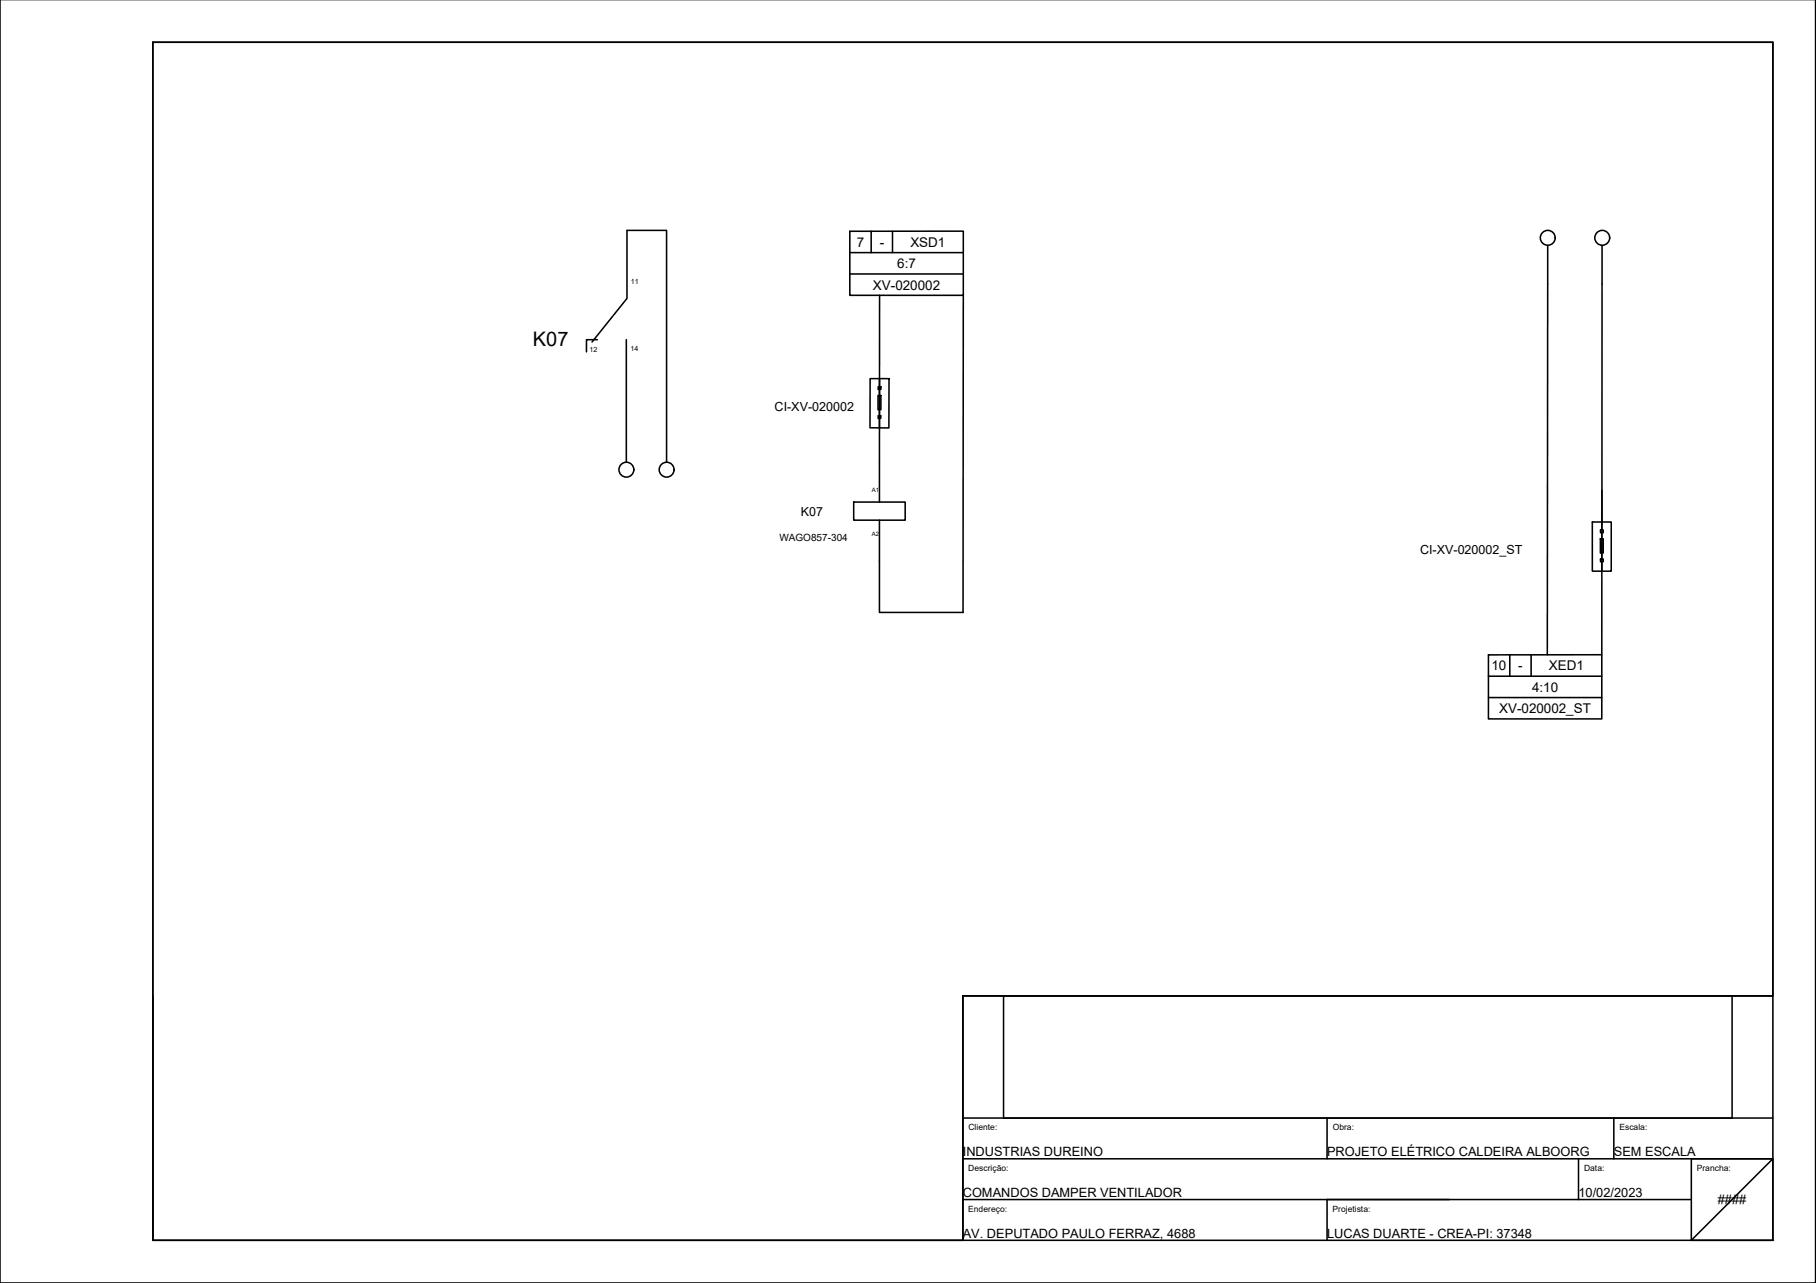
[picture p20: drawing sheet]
<svg xmlns="http://www.w3.org/2000/svg" width="297mm" height="210mm" viewBox="0 0 297 210" stroke-linecap="round" stroke-linejoin="round" font-family="sans-serif">
<defs><g id="words">
<text font-size="3.3" x="87.2" y="56.7">K07</text>
<g font-size="2.2">
<text x="140.1" y="40.4">7</text>
<text x="143.9" y="40.4">-</text>
<text x="148.9" y="40.4">XSD1</text>
<text x="142.8" y="47.4">XV-020002</text>
<text x="146.8" y="43.9">6:7</text>
<text x="244" y="109.7">10</text>
<text x="248.3" y="109.7">-</text>
<text x="250.6" y="113.2">4:10</text>
<text x="253.3" y="109.7">XED1</text>
<text x="245.2" y="116.7">XV-020002_ST</text>
</g>
<g font-size="2.1">
<text x="157.5" y="189.1">INDUSTRIAS DUREINO</text>
<text x="217.1" y="189.1">PROJETO ELÉTRICO CALDEIRA ALBOORG</text>
<text x="264" y="189.1">SEM ESCALA</text>
<text x="157.5" y="195.8">COMANDOS DAMPER VENTILADOR</text>
<text x="258.2" y="195.8">10/02/2023</text>
<text x="281" y="197">####</text>
<text x="157.5" y="202.5">AV. DEPUTADO PAULO FERRAZ, 4688</text>
<text x="217.1" y="202.5">LUCAS DUARTE - CREA-PI: 37348</text>
</g>
<g font-size="2">
<text x="126.7" y="67.2">CI-XV-020002</text>
<text x="131" y="84.5">K07</text>
<text x="232.3" y="90.6">CI-XV-020002_ST</text>
</g>
<text font-size="1.6" x="127.5" y="88.6">WAGO857-304</text>
<g font-size="1.4">
<text x="158.4" y="184.9">Cliente:</text>
<text x="218" y="184.9">Obra:</text>
<text x="264.9" y="184.9">Escala:</text>
<text x="158.4" y="191.6">Descrição:</text>
<text x="259.1" y="191.6">Data:</text>
<text x="277.5" y="191.6">Prancha:</text>
<text x="158.4" y="198.2">Endereço:</text>
<text x="218" y="198.2">Projetista:</text>
</g>
<g font-size="1.2">
<text x="103.2" y="46.5">11</text>
<text x="96.4" y="57.5">12</text>
<text x="103.1" y="57.4">14</text>
</g>
<g font-size="1">
<text x="142.6" y="80.5">A1</text>
<text x="142.6" y="87.7">A2</text>
</g>
</g></defs>
<!-- layer: 0 -->
<g fill="none" stroke="#000" stroke-width=".25">
<path d="M0 -.1v210h297v-210M25 6.9h265v196h-265v-40M25 6.9h265v156h-132.5v40h-132.5zM25 6.9v196M139 37.8h18.6v10.5h-18.6zM142.5 37.8v3.5M146 37.8v3.5M96.8 56l5.8-7.2v-11.1h6.4v37.9M97.7 55.6h-1.8v2M102.4 55.6v20M139 41.3h18.6M139 44.8h18.6"/>
<path d="M143.9 48.3l-.1 33.8M157.6 48.3l-.1 51.9M253.2 40.1l-.1 67M262 40.1v45.3M142.3 61.9h3.1v8.1h-3.1zM143.6 64.7h.5v2.3h-.5zM143.6 63.3h.5v.4h-.5zM143.6 68h.5v.4h-.5zM143.9 61.9l-.1 1.4M139.6 82.1h8.5v3h-8.5zM143.8 85.1v15.1h13.7M260.5 85.4h3v8h-3z"/>
<path d="M261.8 88.2h.4v2.3h-.4zM261.8 86.7h.4v.5h-.4zM261.8 91.5h.4v.4h-.4zM262 80.2v26.9M243.5 107.1h18.5v10.5h-18.5zM243.5 110.6h18.5M243.5 114.1h18.5M247 107.1v3.5M250.4 107.1v3.5M157.5 162.9h132.5h-132.5v40zM164.1 162.9h119.2v20h-119.2zM157.5 182.9h132.5"/>
<path d="M157.5 189.6h132.5l-13.4 13.3M157.5 196.3h119.1M217.1 182.9v6.7M217.1 196.3v6.6M258.2 189.6v6.7M264 182.9v6.7M276.6 189.6h13.4v13.3h-13.4z"/>
<circle cx="253.2" cy="38.9" r="1.22"/>
<circle cx="262.1" cy="38.9" r="1.22"/>
<circle cx="102.5" cy="76.8" r="1.22"/>
<circle cx="109" cy="76.8" r="1.22"/>
</g>
<path d="M290 202.9h.1" fill="none" stroke="#000" stroke-width=".16"/>
<use href="#words"/>
</svg>
